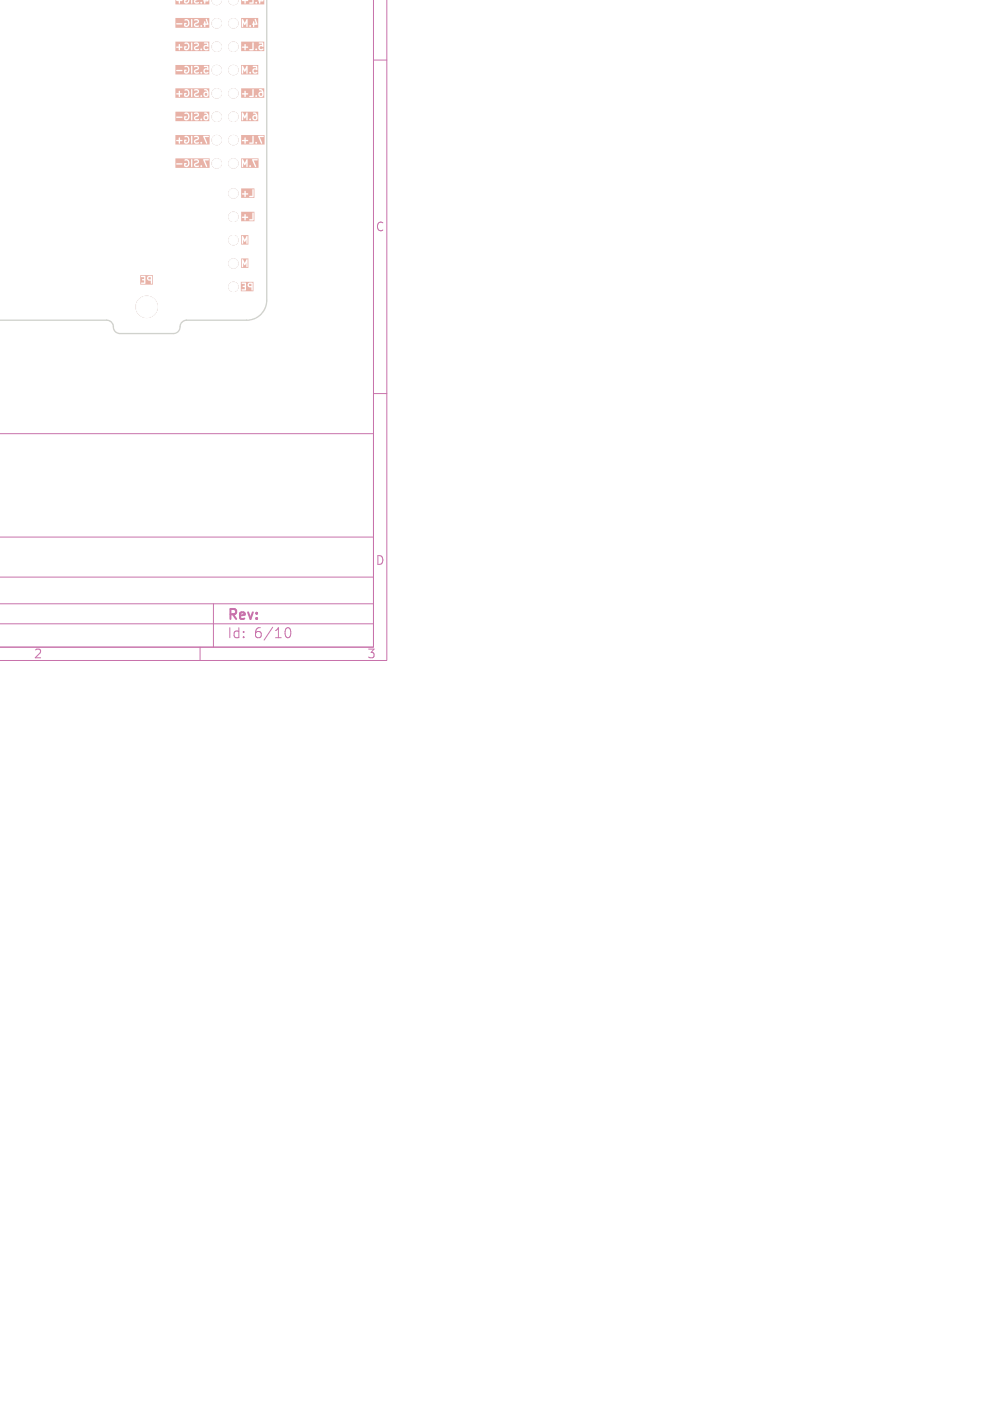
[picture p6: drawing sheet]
<svg xmlns="http://www.w3.org/2000/svg" width="148mm" height="210mm" viewBox="0 0 148 210" stroke-linecap="round" stroke-linejoin="round" font-family="sans-serif">
<defs><g id="words">
<g font-size="2.1" fill="#c872ab">
<text x="34" y="93.3">Rev:</text>
<text x="34" y="95.9">Id:</text>
<text x="38.1" y="95.9">6/10</text>
</g>
<g font-size="1.8" fill="#c872ab">
<text x="56.3" y="34.9">C</text>
<text x="56.3" y="84.9">D</text>
<text x="5" y="98.9">2</text>
<text x="55" y="98.9">3</text>
</g>
</g></defs>
<path d="M56 0v97h-56h56v-32h-56M58 0v99h-58M56 9h2M56 59h2M0 93.5h56M0 90.5h56M0 86.5h56M0 80.5h56M30 97v2M32 90.5v6.5M42.7 94.7a.55 .55 0 0 1 .4-.6h.1a.94 .94 0 0 1 0 1.5h-.1a.55 .55 0 0 1-.4-.6" fill="none" stroke="#c872ab" stroke-width=".15"/>
<g fill="#e8b2a7">
<path d="M26.3 6.2h5.1v1.5h-5.1v-.6l.5 .1v.3l.1 .1 .1-.4 .6-.2v.4l.4 .2 .3-.2 .1-.4-.2-.5h.4l.1 1h.1v-.3h.3v.2l.2 .2 .7-.2a.14 .14 0 0 0 .2 .1 .14 .14 0 0 0 .1-.1 .14 .14 0 0 0-.1-.1l-.2 .1h-.6l-.1-.2 .3-.2h.9l.1 .5h.5l.2-.2-.5 .1-.1-.4 .1-.1 .5 .1-.1-.6h-.6v.1l.4 .1 .1 .1-.4 .1-.2 .2h-.9l.2-.2v-.3l-.2-.1h-.5v.2h.4l.1 .1-.4 .2-.1 .3h-.3v-.8l-.6 .1-.4-.1-.1 .1v.1a.38 .38 0 0 1 .5 .3 .38 .38 0 0 1-.4 .4v-.2l.2-.1-.1-.1-.9 .1-.1-.4-.1 .1v.3l-.5 .1z"/>
<path d="M36.2 2.7h2.5v1.5h-2.5v-1.2h.1v1h.2v-.6l.2 .4 .2-.4 .1 .6h.1v-.1h.3a.14 .14 0 0 0 .1 .1 .14 .14 0 0 0 .1-.1 .14 .14 0 0 0-.1-.1l-.1 .1h-.3v-.3h.7l.2 .5 .1-.1v-.3h.5l-.3-.9-.1 .1 .2 .6h-.3v-.2l-.1-.1-.1 .3-.1 .1h-.7v-.7h-.1l-.3 .5-.3-.5-.2 .1z"/>
<path d="M36.2 35.2h1v1.5h-1v-1.2h.1v1h.2v-.6l.2 .4 .2-.4v.6l.2 .1v-.1v-1.1h-.1l-.3 .5-.2-.5-.3 .1z"/>
<path d="M22.3 41.6h.3v.3l-.3-.1z"/>
<path d="M21 41.2h1.9v1.5h-1.9v-1.3l.2 .2h.4v.2l-.3 .1 .1 .1h.2v.4h-.4v.1h.6v-.9h.2l.2 .4 .4 .1v.4h.2v-1.1h-.5l-.3 .2h-.2v-.2h-.8z"/>
<path d="M30.7 17.5h.3v.3h-.3z"/>
<path d="M26.3 16.7h5.1v1.5h-5.1v-.6l.2 .1h.8l.1-.2h.2v.4l.4 .2 .3-.2 .1-.4-.2-.5h.4l.1 1h.1v-.3h.3v.2l.2 .2 .7-.2a.14 .14 0 0 0 .2 .1 .14 .14 0 0 0 .1-.1 .14 .14 0 0 0-.1-.1l-.2 .1h-.6l-.1-.2 .3-.2h.9l.1 .4 .4 .1 .3-.2v-.4l-.2-.4-.2-.1h-.3v.1l.3 .1 .1 .1-.3 .1-.2 .2h-.9l.2-.1v-.3l-.2-.2h-.3h-.2v.2h.4l.1 .1-.4 .2-.1 .3h-.3v-.8l-.6 .1-.4-.1-.1 .1v.1a.38 .38 0 0 1 .5 .3 .38 .38 0 0 1-.4 .4v-.2l.2-.1-.1-.1-1.6 .2z"/>
<path d="M37.4 42.6h.3v.3l-.3-.1z"/>
<path d="M36.1 42.2h1.9v1.5h-1.9v-1.3l.2 .2h.4v.2l-.3 .1v.1h.3v.4h-.4v.1h.6v-.9h.2l.2 .4 .4 .1v.4h.2v-1.1h-.5l-.3 .2h-.2v-.2h-.8z"/>
<path d="M36.2 9.7h2.5v1.5h-2.5v-1.2h.1v1h.2v-.6l.2 .4 .2-.4 .1 .6h.1v-.1h.3a.14 .14 0 0 0 .1 .1 .14 .14 0 0 0 .1-.1 .14 .14 0 0 0-.1-.1l-.1 .1h-.3v-.4h.7l.2 .5h.5l.1-.2-.4 .1-.2-.4 .2-.1 .4 .1-.1-.6h-.6v.1l.5 .1v.1l-.4 .1-.2 .2h-.7v-.6h-.1l-.3 .5-.2-.5-.3 .1z"/>
<path d="M36.2 20.2h3.5v1.5h-3.5v-.6l.5 .1v.4l.2-.2 1.1 .2v-.2h.3a.14 .14 0 0 0 .1 .1 .14 .14 0 0 0 .2-.1 .14 .14 0 0 0-.2-.1l-.1 .1h-.3v-1h.7l.4 1.1 .1 .1 .1-.2-.4-.8h.6v-.2h-1.5h-.1l-.1 1h-.9v-.2h.3v-.2h-.3l-.1-.3-.1-.1v.4l-.5 .1z"/>
<path d="M26.3 23.7h5.1v1.5h-5.1v-.6l.2 .1h.8l.1-.2h.2v.4l.4 .2 .3-.2 .1-.4-.2-.5h.4l.1 1h.1v-.3h.3v.2l.2 .2 .7-.2a.14 .14 0 0 0 .2 .1 .14 .14 0 0 0 .1-.1 .14 .14 0 0 0-.1-.1l-.2 .1-.7-.1v-.2l.4-.1 .1-.2-.1-.4h.8l.4 1.1 .1 .1 .1-.2-.4-.8h.5l.1-.2h-2.2v.2h.4l.1 .1-.4 .2-.1 .3h-.3v-.8l-.6 .1-.4-.1-.1 .2a.4 .4 0 0 1 .5 .3 .4 .4 0 0 1-.4 .4v-.2l.2-.1-.1-.1-1.6 .2z"/>
<path d="M26.3 20.2h5.1v1.5h-5.1v-.6l.5 .1v.3l.1 .1 .1-.4 .6-.2v.4l.4 .2 .3-.2 .1-.4-.2-.5h.4l.1 1h.1v-.3h.3v.2l.2 .2 .7-.2a.14 .14 0 0 0 .2 .1 .14 .14 0 0 0 .1-.1 .14 .14 0 0 0-.1-.1l-.2 .1-.7-.1v-.2l.4-.1 .1-.2-.1-.4h.8l.4 1.1 .1 .1 .1-.2-.4-.8h.5l.1-.2h-2.2v.2h.4l.1 .1-.4 .2-.1 .3h-.3v-.8l-.6 .1-.4-.1-.1 .2a.4 .4 0 0 1 .5 .3 .4 .4 0 0 1-.4 .4v-.2l.2-.1-.1-.1-.9 .1-.1-.4-.1 .1v.3l-.5 .1z"/>
<path d="M36.2 -.1h3.4v.8h-3.4v-.6l.5 .1v.4l.2-.2 1.1 .2v-.2h.3a.14 .14 0 0 0 .1 .1 .14 .14 0 0 0 .2-.1 .14 .14 0 0 0-.2-.1l-.1 .1h-.3v-.3h.7l.2 .5 .1-.1v-.3h.4l.1-.1-.2-.2h-.5l-.1 .2h-.7v-.2h-.2v.5h-.9v-.2h.3v-.2l-1 .1z"/>
<path d="M38.1 17.5h.3v.3h-.3z"/>
<path d="M36.2 16.7h2.5v1.5h-2.5v-1.2h.1v1h.2v-.6l.2 .4 .2-.4 .1 .6h.1v-.1h.3a.14 .14 0 0 0 .1 .1 .14 .14 0 0 0 .1-.1 .14 .14 0 0 0-.1-.1l-.1 .1h-.3v-.4h.7l.2 .5h.5l.1-.2v-.4l-.1-.4-.5-.1v.1l.3 .1 .1 .1-.4 .1-.2 .2h-.7v-.6h-.1l-.3 .5-.2-.5-.3 .1z"/>
<path d="M26.3 -.1h5.1v.8h-5.1v-.6l.5 .1 .1 .4 .1-.1v-.3h.3l.1-.2h.2l.1 .5h.5l.2-.5-.2-.1h.4l.1 .7 .1-.1v-.3h.3v.2l.2 .2 .7-.2a.14 .14 0 0 0 .2 .1 .14 .14 0 0 0 .1-.1 .14 .14 0 0 0-.2-.1l-.1 .1h-.6l-.1-.2v-.1h1.2l.2 .5 .1-.4h.4l.1-.1-.3-.2h-.4l-.1 .2h-1.2l.5-.2h-.7h.5h-.4l-.1 .3h-.3v-.3h-1.1h.5l-.1 .4-.2 .1-.1-.1v-.2h.2l-.1-.2h-1.1l-.4 .2h-.1z"/>
<path d="M26.3 2.7h5.1v1.5h-5.1v-.6l.2 .1h.8l.1-.2h.2v.4l.4 .2 .3-.2 .1-.4-.2-.5h.4l.1 1h.1v-.3h.3v.2l.2 .2 .7-.2a.14 .14 0 0 0 .2 .1 .14 .14 0 0 0 .1-.1 .14 .14 0 0 0-.1-.1l-.2 .1h-.6l-.1-.2v-.1h1.2l.1 .1v.3h.2v-.3l.5-.1-.3-.8-.2 .1 .2 .6h-.2v-.2l-.1-.1-.1 .3-.1 .1h-1.2l.4-.1 .1-.2v-.3l-.2-.1h-.5v.2h.4l.1 .1-.4 .2-.1 .3h-.3v-.8l-.6 .1-.4-.1-.1 .2a.4 .4 0 0 1 .5 .3 .4 .4 0 0 1-.4 .4v-.2l.2-.1-.1-.1-1.6 .2z"/>
<path d="M30.7 14h.3v.3h-.3z"/>
<path d="M26.3 13.2h5.1v1.5h-5.1v-.6l.5 .1v.3l.1 .1 .1-.4 .6-.2v.4l.4 .2 .3-.2 .1-.4-.2-.5h.4l.1 1h.1v-.3h.3v.2l.2 .2 .7-.2a.14 .14 0 0 0 .2 .1 .14 .14 0 0 0 .1-.1 .14 .14 0 0 0-.1-.1l-.2 .1h-.6l-.1-.2 .3-.2h.9l.1 .4 .4 .1 .3-.2v-.4l-.2-.4-.2-.1h-.3v.1l.3 .1 .1 .1-.3 .1-.2 .2h-.9l.2-.1v-.3l-.2-.2h-.3h-.2v.2h.4l.1 .1-.4 .2-.1 .3h-.3v-.8l-.6 .1-.4-.1-.1 .1v.1a.38 .38 0 0 1 .5 .3 .38 .38 0 0 1-.4 .4v-.2l.2-.1-.1-.1-.9 .1-.1-.4-.1 .1v.3l-.5 .1z"/>
<path d="M36.2 38.7h1v1.5h-1v-1.2h.1v1h.2v-.6l.2 .4 .2-.4v.6l.2 .1v-.1v-1.1h-.1l-.3 .5-.2-.5-.3 .1z"/>
<path d="M39 14h.3v.3h-.3z"/>
<path d="M36.2 13.2h3.4v1.5h-3.4v-.6l.5 .1v.4l.2-.2 1.1 .2v-.2h.3a.14 .14 0 0 0 .1 .1 .14 .14 0 0 0 .2-.1 .14 .14 0 0 0-.2-.1l-.1 .1h-.3v-.4h.7l.2 .5h.5l.1-.2v-.4l-.1-.4-.5-.1v.1l.3 .1 .1 .1-.4 .1-.2 .2h-.7v-.6h-.1l-.1 1h-.9v-.2h.3v-.2h-.3l-.1-.3-.1-.1v.4l-.5 .1z"/>
<path d="M26.3 9.7h5.1v1.5h-5.1v-.6l.2 .1h.8l.1-.2h.2v.4l.4 .2 .3-.2 .1-.4-.2-.5h.4l.1 1h.1v-.3h.3v.2l.2 .2 .7-.2a.14 .14 0 0 0 .2 .1 .14 .14 0 0 0 .1-.1 .14 .14 0 0 0-.1-.1l-.2 .1h-.6l-.1-.2 .3-.2h.9l.1 .5h.5l.2-.2-.5 .1-.1-.4 .1-.1 .5 .1-.1-.6h-.6v.1l.4 .1 .1 .1-.4 .1-.2 .2h-.9l.2-.2v-.3l-.2-.1h-.5v.2h.4l.1 .1-.4 .2-.1 .3h-.3v-.8l-.6 .1-.4-.1-.1 .1v.1a.38 .38 0 0 1 .5 .3 .38 .38 0 0 1-.4 .4v-.2l.2-.1-.1-.1-1.6 .2z"/>
<path d="M36.2 28.2h2v1.5h-2v-.6l.5 .1v.4l.2-.2h.5l.1 .2h.5v-.1v-1.1h-.2v1h-.9v-.2h.3v-.2h-.3l-.1-.3-.1-.1v.4l-.5 .1z"/>
<path d="M36.2 6.2h3.4v1.5h-3.4v-.6l.5 .1v.4l.2-.2 1.1 .2v-.2h.3a.14 .14 0 0 0 .1 .1 .14 .14 0 0 0 .2-.1 .14 .14 0 0 0-.2-.1l-.1 .1h-.3v-.4h.7l.2 .5h.5l.1-.2-.4 .1-.2-.4 .2-.1 .4 .1-.1-.6h-.6v.1l.5 .1v.1l-.4 .1-.2 .2h-.7v-.6h-.1l-.1 1h-.9v-.2h.3v-.2h-.3l-.1-.3-.1-.1v.4l-.5 .1z"/>
<path d="M36.2 31.7h2v1.5h-2v-.6l.5 .1v.4l.2-.2h.5l.1 .2h.5v-.1v-1.1h-.2v1h-.9v-.2h.3v-.2h-.3l-.1-.3-.1-.1v.4l-.5 .1z"/>
<path d="M36.2 23.7h2.6v1.5h-2.6v-1.2h.1v1h.2v-.6l.2 .4 .2-.4 .1 .6h.1v-.1h.3a.14 .14 0 0 0 .1 .1 .14 .14 0 0 0 .1-.1 .14 .14 0 0 0-.1-.1l-.1 .1h-.3v-1h.7l.4 1.1 .1 .1 .1-.2-.4-.8h.6v-.2h-1.5h-.1l-.3 .5-.2-.5-.3 .1z"/>
</g>
<g fill="#e8b2a7" stroke="#e8b2a7" stroke-width=".15">
<path d="M31.8 0l1.3-.1a.68 .68 0 0 1-.6 .8 .68 .68 0 0 1-.7-.7z"/>
<path d="M34.3 0l1.3-.1a.68 .68 0 0 1-.6 .8 .68 .68 0 0 1-.7-.7z"/>
<circle cx="32.5" cy="24.5" r=".7"/>
<circle cx="32.5" cy="21" r=".7"/>
<circle cx="32.5" cy="17.5" r=".7"/>
<circle cx="32.5" cy="14" r=".7"/>
<circle cx="32.5" cy="10.5" r=".7"/>
<circle cx="32.5" cy="7" r=".7"/>
<circle cx="32.5" cy="3.5" r=".7"/>
<circle cx="35" cy="24.5" r=".7"/>
<circle cx="35" cy="21" r=".7"/>
<circle cx="35" cy="17.5" r=".7"/>
<circle cx="35" cy="14" r=".7"/>
<circle cx="35" cy="10.5" r=".7"/>
<circle cx="35" cy="7" r=".7"/>
<circle cx="35" cy="3.5" r=".7"/>
<circle cx="22" cy="46" r="1.6"/>
<circle cx="35" cy="43" r=".7"/>
<circle cx="35" cy="39.5" r=".7"/>
<circle cx="35" cy="36" r=".7"/>
<circle cx="35" cy="32.5" r=".7"/>
<circle cx="35" cy="29" r=".7"/>
</g>
<path d="M40 0v45a3 3 0 0 1-3 3h-9a1.16 1.16 0 0 0-1.1 1.3l-.3 .5-.5 .2h-8.1a1.16 1.16 0 0 1-1.1-1.3l-.3-.5-.6-.2h-16.1" fill="none" stroke="#d0d2cd" stroke-width=".2"/>
<g fill="#d0d2cd" stroke="#d0d2cd" stroke-width=".15">
<path d="M31.8 0l1.3-.1a.68 .68 0 0 1-.6 .8 .68 .68 0 0 1-.7-.7z"/>
<path d="M34.3 0l1.3-.1a.68 .68 0 0 1-.6 .8 .68 .68 0 0 1-.7-.7z"/>
<circle cx="32.5" cy="24.5" r=".7"/>
<circle cx="32.5" cy="21" r=".7"/>
<circle cx="32.5" cy="17.5" r=".7"/>
<circle cx="32.5" cy="14" r=".7"/>
<circle cx="32.5" cy="10.5" r=".7"/>
<circle cx="32.5" cy="7" r=".7"/>
<circle cx="32.5" cy="3.5" r=".7"/>
<circle cx="35" cy="24.5" r=".7"/>
<circle cx="35" cy="21" r=".7"/>
<circle cx="35" cy="17.5" r=".7"/>
<circle cx="35" cy="14" r=".7"/>
<circle cx="35" cy="10.5" r=".7"/>
<circle cx="35" cy="7" r=".7"/>
<circle cx="35" cy="3.5" r=".7"/>
<circle cx="22" cy="46" r="1.6"/>
<circle cx="35" cy="43" r=".7"/>
<circle cx="35" cy="39.5" r=".7"/>
<circle cx="35" cy="36" r=".7"/>
<circle cx="35" cy="32.5" r=".7"/>
<circle cx="35" cy="29" r=".7"/>
</g>
<g fill="#fff" stroke="#fff" stroke-width=".15">
<path d="M31.8 0l1.3-.1a.68 .68 0 0 1-.6 .8 .68 .68 0 0 1-.7-.7z"/>
<path d="M34.3 0l1.3-.1a.68 .68 0 0 1-.6 .8 .68 .68 0 0 1-.7-.7z"/>
<circle cx="32.5" cy="24.5" r=".7"/>
<circle cx="32.5" cy="21" r=".7"/>
<circle cx="32.5" cy="17.5" r=".7"/>
<circle cx="32.5" cy="14" r=".7"/>
<circle cx="32.5" cy="10.5" r=".7"/>
<circle cx="32.5" cy="7" r=".7"/>
<circle cx="32.5" cy="3.5" r=".7"/>
<circle cx="35" cy="24.5" r=".7"/>
<circle cx="35" cy="21" r=".7"/>
<circle cx="35" cy="17.5" r=".7"/>
<circle cx="35" cy="14" r=".7"/>
<circle cx="35" cy="10.5" r=".7"/>
<circle cx="35" cy="7" r=".7"/>
<circle cx="35" cy="3.5" r=".7"/>
<circle cx="22" cy="46" r="1.6"/>
<circle cx="35" cy="43" r=".7"/>
<circle cx="35" cy="39.5" r=".7"/>
<circle cx="35" cy="36" r=".7"/>
<circle cx="35" cy="32.5" r=".7"/>
<circle cx="35" cy="29" r=".7"/>
</g>
<use href="#words"/>
</svg>
